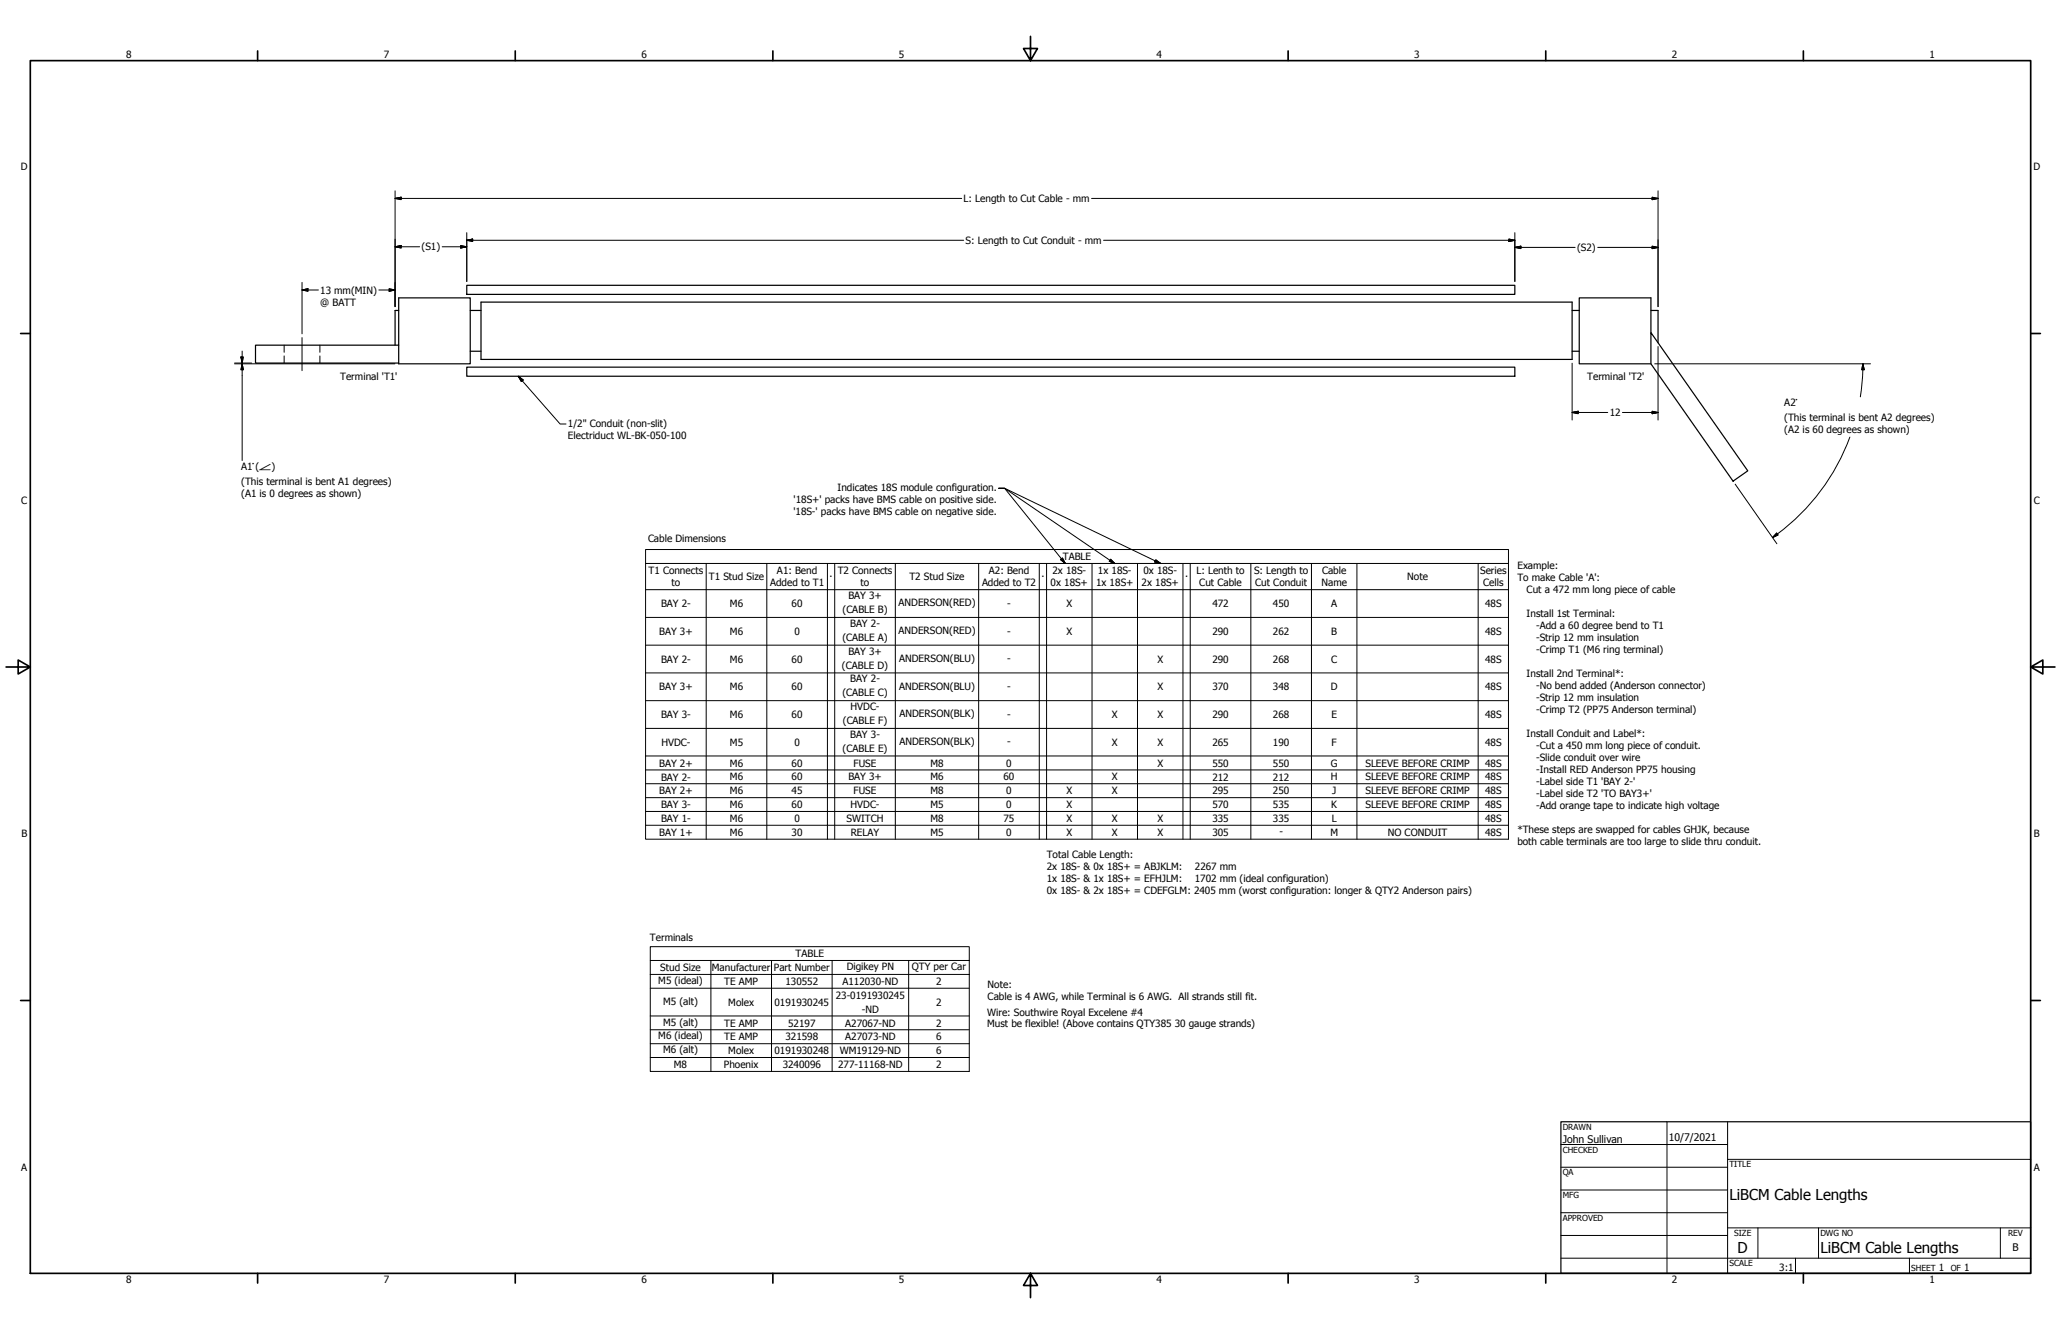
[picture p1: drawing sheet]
<svg xmlns="http://www.w3.org/2000/svg" width="864mm" height="559mm" viewBox="0 0 864 559" stroke-linecap="round" stroke-linejoin="round" font-family="sans-serif">
<defs><g id="words">
<g font-size="6.3">
<text x="724.7" y="502.8">LiBCM Cable Lengths</text>
<text x="728.1" y="524.9">D</text>
<text x="762.8" y="525">LiBCM Cable Lengths</text>
</g>
<g font-size="4.4">
<text x="654.8" y="478.6">John Sullivan</text>
<text x="699.3" y="478">10/7/2021</text>
<text x="843.3" y="524.2">B</text>
</g>
<g font-size="4.2">
<text x="52.8" y="24.4">8</text>
<text x="160.8" y="24.4">7</text>
<text x="268.7" y="24.4">6</text>
<text x="376.7" y="24.4">5</text>
<text x="484.6" y="24.4">4</text>
<text x="592.6" y="24.4">3</text>
<text x="700.5" y="24.4">2</text>
<text x="808.5" y="24.4">1</text>
<text x="8.8" y="71.4">D</text>
<text x="852" y="71.4">D</text>
<text x="403.7" y="84.6">L: Length to Cut Cable - mm</text>
<text x="176.7" y="104.9">(S1)</text>
<text x="404.6" y="102.2">S: Length to Cut Conduit - mm</text>
<text x="660.8" y="105.2">(S2)</text>
<text x="134.2" y="123">13 mm(MIN)</text>
<text x="134.2" y="128">@ BATT</text>
<text x="142.6" y="159.3">Terminal 'T1'</text>
<text x="665.1" y="159">Terminal 'T2'</text>
<text x="747.6" y="170.1">A2°</text>
<text x="238" y="178.8">1/2&quot; Conduit (non-slit)</text>
<text x="674.5" y="174.4">12</text>
<text x="747.6" y="176.4">(This terminal is bent A2 degrees)</text>
<text x="238" y="183.8">Electriduct WL-BK-050-100</text>
<text x="747.6" y="181.4">(A2 is 60 degrees as shown)</text>
<text x="101.1" y="196.9">A1°(∠)</text>
<text x="101.1" y="203.2">(This terminal is bent A1 degrees)</text>
<text x="101.1" y="208.2">(A1 is 0 degrees as shown)</text>
<text x="351" y="205.7">Indicates 18S module configuration.</text>
<text x="8.9" y="211.1">C</text>
<text x="332.5" y="215.7">'18S-' packs have BMS cable on negative side.</text>
<text x="332.5" y="210.7">'18S+' packs have BMS cable on positive side.</text>
<text x="852.2" y="211.1">C</text>
<text x="271.5" y="227.1">Cable Dimensions</text>
<text x="445.4" y="234.6">TABLE</text>
<text x="635.8" y="238.5">Example:</text>
<text x="271.8" y="240.5">T1 Connects</text>
<text x="281.4" y="245.6">to</text>
<text x="297.1" y="243.1">T1 Stud Size</text>
<text x="322.7" y="245.6">Added to T1</text>
<text x="325.6" y="240.6">A1: Bend</text>
<text x="347.6" y="241.8">.</text>
<text x="351" y="240.5">T2 Connects</text>
<text x="360.6" y="245.6">to</text>
<text x="381.1" y="243.1">T2 Stud Size</text>
<text x="411.5" y="245.6">Added to T2</text>
<text x="414.3" y="240.6">A2: Bend</text>
<text x="436.4" y="241.8">.</text>
<text x="440.2" y="245.6">0x 18S+</text>
<text x="441" y="240.5">2x 18S-</text>
<text x="459.3" y="245.6">1x 18S+</text>
<text x="460.1" y="240.5">1x 18S-</text>
<text x="478.3" y="245.6">2x 18S+</text>
<text x="479.1" y="240.5">0x 18S-</text>
<text x="496.6" y="241.8">.</text>
<text x="501.3" y="240.6">L: Lenth to</text>
<text x="502.5" y="245.6">Cut Cable</text>
<text x="525.5" y="240.6">S: Length to</text>
<text x="526" y="245.6">Cut Conduit</text>
<text x="553.7" y="245.6">Name</text>
<text x="554" y="240.6">Cable</text>
<text x="589.7" y="243">Note</text>
<text x="620.2" y="240.5">Series</text>
<text x="621.5" y="245.6">Cells</text>
<text x="635.8" y="243.5">To make Cable 'A':</text>
<text x="355.5" y="251.1">BAY 3+</text>
<text x="639.7" y="248.5">Cut a 472 mm long piece of cable</text>
<text x="277" y="254.4">BAY 2-</text>
<text x="305.9" y="254.4">M6</text>
<text x="331.7" y="254.4">60</text>
<text x="353" y="256.9">(CABLE B)</text>
<text x="376.6" y="254">ANDERSON(RED)</text>
<text x="422" y="254.2">-</text>
<text x="446.8" y="254.4">X</text>
<text x="508" y="254.4">472</text>
<text x="533.4" y="254.4">450</text>
<text x="557.8" y="254.4">A</text>
<text x="622.3" y="254.4">48S</text>
<text x="356.2" y="262.7">BAY 2-</text>
<text x="639.7" y="258.6">Install 1st Terminal:</text>
<text x="643.6" y="263.6">-Add a 60 degree bend to T1</text>
<text x="276.2" y="266">BAY 3+</text>
<text x="305.9" y="266">M6</text>
<text x="332.9" y="266">0</text>
<text x="353" y="268.5">(CABLE A)</text>
<text x="376.6" y="265.6">ANDERSON(RED)</text>
<text x="422" y="265.8">-</text>
<text x="446.8" y="266">X</text>
<text x="508" y="266">290</text>
<text x="533.4" y="266">262</text>
<text x="557.8" y="266">B</text>
<text x="622.3" y="266">48S</text>
<text x="643.6" y="268.6">-Strip 12 mm insulation</text>
<text x="355.5" y="274.3">BAY 3+</text>
<text x="643.6" y="273.6">-Crimp T1 (M6 ring terminal)</text>
<text x="277" y="277.6">BAY 2-</text>
<text x="305.9" y="277.6">M6</text>
<text x="331.7" y="277.6">60</text>
<text x="352.8" y="280.1">(CABLE D)</text>
<text x="376.7" y="277.2">ANDERSON(BLU)</text>
<text x="422" y="277.4">-</text>
<text x="484.9" y="277.6">X</text>
<text x="508" y="277.6">290</text>
<text x="533.4" y="277.6">268</text>
<text x="557.8" y="277.6">C</text>
<text x="622.3" y="277.6">48S</text>
<text x="356.2" y="285.9">BAY 2-</text>
<text x="639.7" y="283.7">Install 2nd Terminal*:</text>
<text x="276.2" y="289.2">BAY 3+</text>
<text x="305.9" y="289.2">M6</text>
<text x="331.7" y="289.2">60</text>
<text x="353" y="291.7">(CABLE C)</text>
<text x="376.7" y="288.9">ANDERSON(BLU)</text>
<text x="422" y="289">-</text>
<text x="484.9" y="289.2">X</text>
<text x="508" y="289.2">370</text>
<text x="533.4" y="289.2">348</text>
<text x="557.7" y="289.2">D</text>
<text x="622.3" y="289.2">48S</text>
<text x="643.6" y="288.7">-No bend added (Anderson connector)</text>
<text x="643.6" y="293.7">-Strip 12 mm insulation</text>
<text x="356.4" y="297.5">HVDC-</text>
<text x="643.6" y="298.7">-Crimp T2 (PP75 Anderson terminal)</text>
<text x="277" y="300.8">BAY 3-</text>
<text x="305.9" y="300.8">M6</text>
<text x="331.7" y="300.8">60</text>
<text x="353.1" y="303.3">(CABLE F)</text>
<text x="376.9" y="300.5">ANDERSON(BLK)</text>
<text x="422" y="300.6">-</text>
<text x="465.9" y="300.8">X</text>
<text x="484.9" y="300.8">X</text>
<text x="508" y="300.8">290</text>
<text x="533.4" y="300.8">268</text>
<text x="557.9" y="300.8">E</text>
<text x="622.3" y="300.8">48S</text>
<text x="356.2" y="309.1">BAY 3-</text>
<text x="639.7" y="308.7">Install Conduit and Label*:</text>
<text x="277.1" y="312.4">HVDC-</text>
<text x="305.9" y="312.4">M5</text>
<text x="332.9" y="312.4">0</text>
<text x="353.1" y="315">(CABLE E)</text>
<text x="376.9" y="312">ANDERSON(BLK)</text>
<text x="422" y="312.2">-</text>
<text x="465.9" y="312.4">X</text>
<text x="484.9" y="312.4">X</text>
<text x="508" y="312.4">265</text>
<text x="533.4" y="312.4">190</text>
<text x="558" y="312.4">F</text>
<text x="622.3" y="312.4">48S</text>
<text x="643.6" y="313.8">-Cut a 450 mm long piece of conduit.</text>
<text x="276.2" y="321.2">BAY 2+</text>
<text x="305.9" y="321.1">M6</text>
<text x="331.7" y="321.1">60</text>
<text x="357.7" y="321.1">FUSE</text>
<text x="389.9" y="321.1">M8</text>
<text x="421.6" y="321.1">0</text>
<text x="484.9" y="321.1">X</text>
<text x="508" y="321.1">550</text>
<text x="533.4" y="321.1">550</text>
<text x="557.7" y="321.1">G</text>
<text x="572.1" y="321.1">SLEEVE BEFORE CRIMP</text>
<text x="622.3" y="321.1">48S</text>
<text x="643.6" y="318.8">-Slide conduit over wire</text>
<text x="643.6" y="323.8">-Install RED Anderson PP75 housing</text>
<text x="277" y="327">BAY 2-</text>
<text x="305.9" y="326.9">M6</text>
<text x="331.7" y="326.9">60</text>
<text x="355.5" y="326.9">BAY 3+</text>
<text x="389.9" y="326.9">M6</text>
<text x="420.5" y="326.9">60</text>
<text x="465.9" y="326.9">X</text>
<text x="508" y="327">212</text>
<text x="533.4" y="327">212</text>
<text x="557.7" y="326.9">H</text>
<text x="572.1" y="326.9">SLEEVE BEFORE CRIMP</text>
<text x="622.3" y="326.9">48S</text>
<text x="643.6" y="328.8">-Label side T1 'BAY 2-'</text>
<text x="276.2" y="332.7">BAY 2+</text>
<text x="305.9" y="332.7">M6</text>
<text x="331.7" y="332.7">45</text>
<text x="357.7" y="332.7">FUSE</text>
<text x="389.9" y="332.7">M8</text>
<text x="421.6" y="332.7">0</text>
<text x="446.8" y="332.7">X</text>
<text x="465.9" y="332.7">X</text>
<text x="508" y="332.7">295</text>
<text x="533.4" y="332.7">250</text>
<text x="558.2" y="332.7">J</text>
<text x="572.1" y="332.7">SLEEVE BEFORE CRIMP</text>
<text x="622.3" y="332.7">48S</text>
<text x="643.6" y="333.8">-Label side T2 'TO BAY3+'</text>
<text x="277" y="338.5">BAY 3-</text>
<text x="305.9" y="338.5">M6</text>
<text x="331.7" y="338.5">60</text>
<text x="356.4" y="338.5">HVDC-</text>
<text x="389.9" y="338.5">M5</text>
<text x="421.6" y="338.5">0</text>
<text x="446.8" y="338.5">X</text>
<text x="508" y="338.5">570</text>
<text x="533.4" y="338.5">535</text>
<text x="557.8" y="338.5">K</text>
<text x="572.1" y="338.5">SLEEVE BEFORE CRIMP</text>
<text x="622.3" y="338.5">48S</text>
<text x="643.6" y="338.8">-Add orange tape to indicate high voltage</text>
<text x="277" y="344.4">BAY 1-</text>
<text x="305.9" y="344.4">M6</text>
<text x="332.9" y="344.4">0</text>
<text x="354.7" y="344.4">SWITCH</text>
<text x="389.9" y="344.4">M8</text>
<text x="420.5" y="344.3">75</text>
<text x="446.8" y="344.4">X</text>
<text x="465.9" y="344.4">X</text>
<text x="484.9" y="344.4">X</text>
<text x="508" y="344.4">335</text>
<text x="533.4" y="344.4">335</text>
<text x="558" y="344.4">L</text>
<text x="622.3" y="344.4">48S</text>
<text x="9" y="350.8">B</text>
<text x="276.2" y="350.1">BAY 1+</text>
<text x="305.9" y="350.1">M6</text>
<text x="331.7" y="350.1">30</text>
<text x="356.5" y="350.1">RELAY</text>
<text x="389.9" y="350.1">M5</text>
<text x="421.6" y="350.1">0</text>
<text x="446.8" y="350.1">X</text>
<text x="465.9" y="350.1">X</text>
<text x="484.9" y="350.1">X</text>
<text x="508" y="350.1">305</text>
<text x="536.1" y="349.9">-</text>
<text x="557.5" y="350.1">M</text>
<text x="581.5" y="350.1">NO CONDUIT</text>
<text x="622.3" y="350.1">48S</text>
<text x="635.8" y="348.9">*These steps are swapped for cables GHJK, because</text>
<text x="635.8" y="353.9">both cable terminals are too large to slide thru conduit.</text>
<text x="852.2" y="350.8">B</text>
<text x="438.7" y="359.3">Total Cable Length:</text>
<text x="438.7" y="364.4">2x 18S- &amp; 0x 18S+ = ABJKLM:</text>
<text x="500.7" y="364.4">2267 mm</text>
<text x="438.7" y="369.4">1x 18S- &amp; 1x 18S+ = EFHJLM:</text>
<text x="500.6" y="369.4">1702 mm (ideal configuration)</text>
<text x="438.7" y="374.4">0x 18S- &amp; 2x 18S+ = CDEFGLM: 2405 mm (worst configuration: longer &amp; QTY2 Anderson pairs)</text>
<text x="272.4" y="394.3">Terminals</text>
<text x="333.4" y="401">TABLE</text>
<text x="276.6" y="406.8">Stud Size</text>
<text x="298.3" y="406.8">Manufacturer</text>
<text x="324.2" y="406.8">Part Number</text>
<text x="354.8" y="406.4">Digikey PN</text>
<text x="382.1" y="406.4">QTY per Car</text>
<text x="275.8" y="412.2">M5 (ideal)</text>
<text x="303.5" y="412.6">TE AMP</text>
<text x="329.1" y="412.6">130552</text>
<text x="353" y="412.6">A112030-ND</text>
<text x="392.3" y="412.6">2</text>
<text x="413.8" y="413.7">Note:</text>
<text x="350.2" y="418.4">23-0191930245</text>
<text x="413.8" y="418.7">Cable is 4 AWG, while Terminal is 6 AWG. All strands still fit.</text>
<text x="277.9" y="420.9">M5 (alt)</text>
<text x="305.2" y="421.3">Molex</text>
<text x="324.5" y="421.3">0191930245</text>
<text x="361.1" y="424.2">-ND</text>
<text x="392.3" y="421.3">2</text>
<text x="413.6" y="425.4">Wire: Southwire Royal Excelene #4</text>
<text x="277.9" y="429.6">M5 (alt)</text>
<text x="303.5" y="430">TE AMP</text>
<text x="330.3" y="430">52197</text>
<text x="354.1" y="430">A27067-ND</text>
<text x="392.3" y="430">2</text>
<text x="413.6" y="430.4">Must be flexible! (Above contains QTY385</text>
<text x="492.3" y="430.4">30 gauge strands)</text>
<text x="275.8" y="435.4">M6 (ideal)</text>
<text x="303.5" y="435.8">TE AMP</text>
<text x="329.1" y="435.8">321598</text>
<text x="354.1" y="435.8">A27073-ND</text>
<text x="392.3" y="435.8">6</text>
<text x="277.9" y="441.3">M6 (alt)</text>
<text x="305.2" y="441.6">Molex</text>
<text x="324.5" y="441.6">0191930248</text>
<text x="351.9" y="441.6">WM19129-ND</text>
<text x="392.3" y="441.6">6</text>
<text x="282.4" y="447.4">M8</text>
<text x="303.3" y="447.4">Phoenix</text>
<text x="328" y="447.4">3240096</text>
<text x="351.2" y="447.4">277-11168-ND</text>
<text x="392.3" y="447.4">2</text>
<text x="8.9" y="490.5">A</text>
<text x="852.2" y="490.5">A</text>
<text x="745.6" y="532.6">3:1</text>
<text x="812.4" y="532.6">1</text>
<text x="823" y="532.6">1</text>
<text x="52.8" y="537.5">8</text>
<text x="160.8" y="537.5">7</text>
<text x="268.7" y="537.5">6</text>
<text x="376.7" y="537.5">5</text>
<text x="484.6" y="537.5">4</text>
<text x="592.6" y="537.5">3</text>
<text x="700.5" y="537.5">2</text>
<text x="808.5" y="537.5">1</text>
</g>
<g font-size="3.5">
<text x="654.8" y="473.2">DRAWN</text>
<text x="654.8" y="482.8">CHECKED</text>
<text x="724.7" y="488.9">TITLE</text>
<text x="654.8" y="492.3">QA</text>
<text x="654.8" y="501.8">MFG</text>
<text x="654.8" y="511.4">APPROVED</text>
<text x="726.7" y="517.7">SIZE</text>
<text x="762.8" y="517.7">DWG NO</text>
<text x="841.4" y="517.7">REV</text>
<text x="724.7" y="530.4">SCALE</text>
<text x="800.9" y="532.6">SHEET</text>
<text x="817.4" y="532.6">OF</text>
</g>
</g></defs>
<!-- layer: Visible (ANSI) -->
<g fill="none" stroke="#000" stroke-width=".51">
<path d="M195.6 119.5h439.1v3.8h-439.1zM167.1 130h-1.6v14.6M197 130h4.5M201.5 126.6h457.2v24h-457.2zM658.7 130h3M691.8 139.3l40.5 57.9-6.1 4.3-34.4-49.1zM691.8 139.3v-14.5h-30.1v27.6h30.1M691.8 130h3v13.6M107.1 144.6h60v-19.8h29.9v27.6h-29.9v-.3h-60zM167.1 144.6v7.5M195.6 153.8h439.1v3.8h-439.1zM197 147.1h4.5"/>
<path d="M658.7 147.1h3"/>
</g>
<!-- layer: Hidden (ANSI) -->
<path d="M119.1 144.6v3M119.1 149.1v3M134 144.6v3M134 149.1v3" fill="none" stroke="#000" stroke-width=".42"/>
<!-- layer: Border (ANSI) -->
<g fill="none" stroke="#000" stroke-width=".7">
<path d="M431.8 15.2v10.2l-2.9-5.1h5.8l-2.9 5.1M12.7 25.4h838.2v508h-838.2zM107.9 21.3v4.1M215.9 21.3v4.1M323.8 21.3v4.1M539.8 21.3v4.1M647.7 21.3v4.1M755.6 21.3v4.1M8.6 139.7h4.1M850.9 139.7h4.1M2.5 279.4h10.2l-5.1-2.9v5.8l5.1-2.9M850.9 279.4l5.1 2.9v-5.8l-5.1 2.9h10.2"/>
<path d="M8.6 419.1h4.1M850.9 419.1h4.1M107.9 533.4v4.1M215.9 533.4v4.1M323.8 533.4v4.1M431.8 533.4l2.9 5.1h-5.8l2.9-5.1v10.2M539.8 533.4v4.1M647.7 533.4v4.1M755.6 533.4v4.1"/>
</g>
<!-- layer: Title (ANSI) -->
<g fill="none" stroke="#000" stroke-width=".42">
<path d="M654 479.4h69.9M698.5 469.9v63.5M723.9 469.9v63.5M654 488.9h69.9M654 498.5h69.9M723.9 485.6h127M654 508h69.9M654 517.5h69.9M723.9 514.3h127M736.6 514.3v12.7M762 514.3v12.7M838.2 514.3v12.7"/>
<path d="M654 527h196.9M752.3 527v6.4M800.1 527v6.4"/>
</g>
<path d="M654 469.9h196.9v63.5h-196.9z" fill="none" stroke="#000" stroke-width=".51"/>
<!-- layer: Dimension (ANSI) -->
<g fill="none" stroke="#000" stroke-width=".42">
<path d="M165.5 79.9v48.6M694.8 79.9v48.6M165.5 83.1l2.6-.5v1zM165.5 83.1h237.5M195.6 97.5v20.4M457.4 83.1h237.4M634.7 97.5v20.4M692.3 82.6l2.5 .5-2.5 .5zM126.6 118.3v21.5M165.5 103.4l2.6-.5v1zM165.5 103.4h10.3M185.3 103.4h10.3"/>
<path d="M193 102.9l2.6 .5-2.6 .5zM195.6 100.6l2.5-.5v1.1zM195.6 100.6h208.2M462.4 100.6h172.3M632.3 100.1l2.4 .5-2.4 .6zM634.7 103.6l2.6-.5v1zM634.7 103.6h25.3M669.5 103.6h25.3M692.3 103.1l2.5 .5-2.5 .5zM126.6 121.5l2.4-.5v1zM126.6 121.5h6.8M158.7 121.5h6.8"/>
<path d="M163.1 121l2.4 .5-2.4 .5zM98.3 152.4h28.2M98.3 152.1h7.2M101 149.5h.9l-.4 2.6zM101.5 152.4l.4 2.5h-.9zM101.5 147.1v5M101.5 152.4v40.5M126.7 152.4h38.8M658.7 152.1v23.9M693.4 152.4h90.4M694.8 145.2v30.8M780.6 154.9l-1.1 11.3"/>
<path d="M780.6 152.4l.5 2.5h-1zM780.6 152.4v2.5M658.7 172.8l2.6-.5v1zM658.7 172.8h15M679.8 172.8h15M692.3 172.3l2.5 .5-2.5 .5zM775.1 183.1a88.9 88.9 0 0 1-30.4 40.6M727.1 202.8l17.4 25M744.5 223.3l.5 .8-2.2 1.1zM744.8 223.7l-2 1.5"/>
</g>
<g fill="#000" stroke="#000" stroke-width=".42">
<path d="M165.5 83.1l2.6-.5zM165.5 83.1l2.6-.5v1zM692.3 83.6l2.5-.5zM692.3 82.6l2.5 .5-2.5 .5zM165.5 103.4l2.6-.5zM165.5 103.4l2.6-.5v1zM193 103.9l2.6-.5zM193 102.9l2.6 .5-2.6 .5zM195.6 100.6l2.5-.5zM195.6 100.6l2.5-.5v1.1zM632.3 101.2l2.4-.6zM632.3 100.1l2.4 .5-2.4 .6z"/>
<path d="M634.7 103.6l2.6-.5zM634.7 103.6l2.6-.5v1zM692.3 104.1l2.5-.5zM692.3 103.1l2.5 .5-2.5 .5zM126.6 121.5l2.4-.5zM126.6 121.5l2.4-.5v1zM163.1 122l2.4-.5zM163.1 121l2.4 .5-2.4 .5zM101 149.5l.5 2.6zM101 149.5h.9l-.4 2.6zM101.5 152.4l.4 2.5zM101.5 152.4l.4 2.5h-.9z"/>
<path d="M780.6 152.4l.5 2.5zM780.6 152.4l.5 2.5h-1zM658.7 172.8l2.6-.5zM658.7 172.8l2.6-.5v1zM692.3 173.3l2.5-.5zM692.3 172.3l2.5 .5-2.5 .5zM744.5 223.3l-1.7 1.9zM744.5 223.3l.5 .8-2.2 1.1z"/>
</g>
<!-- layer: Symbol (ANSI) -->
<g fill="none" stroke="#000" stroke-width=".42">
<path d="M217.2 157.6l2 1.6-.8 .6zM217.2 157.6l17.5 20h2.5M418.5 204.5h2.4l65.4 31.5M418.5 204.5h2.4l25.4 31.5M418.5 204.5h2.4l46.3 31.6M270.5 236v-5.8h361.6v5.8M295.9 236v115.5M321.3 236v115.5M346.7 236v115.5M349.8 236v115.5M375.2 236v115.5M410.1 236v115.5"/>
<path d="M435.5 236v115.5M438.5 236v115.5M444.4 234.4l.8-.7 1.1 2.3zM457.6 236v115.5M465.4 234.3l1.8 1.8-2.4-1zM476.6 236v115.5M484.3 234.5l2 1.5-2.4-.6zM495.7 236v115.5M498.7 236v115.5M524.1 236v115.5M549.5 236v115.5M568.6 236v115.5"/>
<path d="M619.4 236v115.5M632.1 236h-361.6v11M632.1 236v115.5h-361.6v-104.5M270.5 247h361.6M270.5 258.6h361.6M270.5 270.3h361.6M270.5 281.9h361.6M270.5 293.5h361.6M270.5 305.1h361.6M270.5 316.7h361.6M270.5 322.5h361.6M270.5 328.3h361.6"/>
<path d="M270.5 334.1h361.6M270.5 339.9h361.6M270.5 345.7h361.6M272.5 402.3v-5.7h133.6v5.7M272.5 408.2h133.6M272.5 414h133.6M297.9 402.3v46.5M323.3 402.3v46.5M348.7 402.3v46.5M380.7 402.3v46.5M406.1 402.3h-133.6v5.9M406.1 402.3v46.5h-133.6v-40.6"/>
<path d="M272.5 425.6h133.6M272.5 431.4h133.6M272.5 437.2h133.6M272.5 443h133.6"/>
</g>
<path d="M217.2 157.6l2 1.6zM217.2 157.6l2 1.6-.8 .6zM444.4 234.4l1.9 1.6zM444.4 234.4l.8-.7 1.1 2.3zM464.8 235.1l2.4 1zM465.4 234.3l1.8 1.8-2.4-1zM483.9 235.4l2.4 .6zM484.3 234.5l2 1.5-2.4-.6z" fill="#000" stroke="#000" stroke-width=".42"/>
<!-- layer: Centerline (ANSI) -->
<path d="M126.6 141.4v13.9" fill="none" stroke="#000" stroke-width=".42"/>
<use href="#words"/>
</svg>
